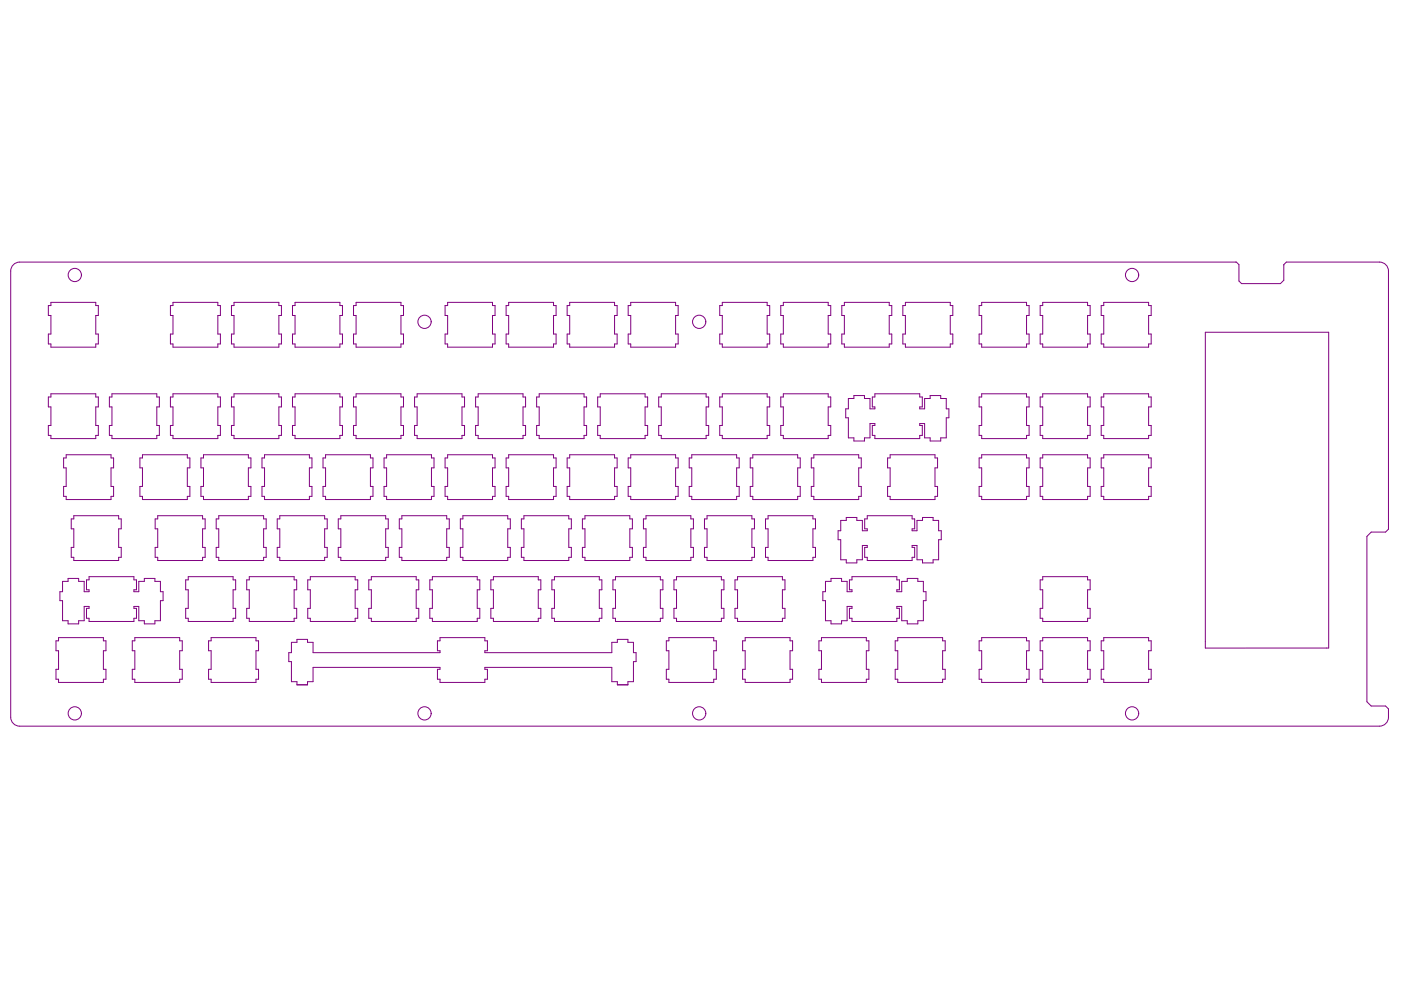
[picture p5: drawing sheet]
<svg xmlns="http://www.w3.org/2000/svg" width="297mm" height="210mm" viewBox="0 0 297 210" stroke-linecap="round" stroke-linejoin="round" font-family="sans-serif">
<g fill="none" stroke="#800080" stroke-width=".21">
<path d="M2.8 56.1l.9-.5h.5h257.9l.6 .5v3.5l.5 .5h8.3l.7-.7v-3.3l.5-.5h19.8a1.9 1.9 0 0 1 1.9 1.9v54.7l-.6 .6h-3.1l-.9 .9v35.1l.9 .9h3.1l.6 .6a3.3 3.3 0 0 1-.6 3.1l-.8 .5-.5 .1h-288.3a1.9 1.9 0 0 1-1.9-1.9v-94.6v-.5zM10.8 64.1h9.5v.7h.5v2.1h-.5v3.9h.5v2.1h-.5v.7h-9.5v-.7h-.5v-2.1h.5v-3.9h-.5v-2.1h.5zM36.7 64.1h9.5v.7h.5v2.1h-.5v3.9h.5v2.1h-.5v.7h-9.5v-.7h-.6v-2.1h.6v-3.9h-.6v-2.1h.6zM49.6 64.1h9.5v.7h.6v2.1h-.6v3.9h.6v2.1h-.6v.7h-9.5v-.7h-.5v-2.1h.5v-3.9h-.5v-2.1h.5zM62.6 64.1h9.5v.7h.5v2.1h-.5v3.9h.5v2.1h-.5v.7h-9.5v-.7h-.6v-2.1h.6v-3.9h-.6v-2.1h.6zM75.5 64.1h9.5v.7h.6v2.1h-.6v3.9h.6v2.1h-.6v.7h-9.5v-.7h-.5v-2.1h.5v-3.9h-.5v-2.1h.5zM94.9 64.1h9.5v.7h.6v2.1h-.6v3.9h.6v2.1h-.6v.7h-9.5v-.7h-.5v-2.1h.5v-3.9h-.5v-2.1h.5zM107.8 64.1h9.6v.7h.5v2.1h-.5v3.9h.5v2.1h-.5v.7h-9.6v-.7h-.5v-2.1h.5v-3.9h-.5v-2.1h.5zM120.8 64.1h9.5v.7h.5v2.1h-.5v3.9h.5v2.1h-.5v.7h-9.5v-.7h-.6v-2.1h.6v-3.9h-.6v-2.1h.6zM133.7 64.1h9.5v.7h.6v2.1h-.6v3.9h.6v2.1h-.6v.7h-9.5v-.7h-.5v-2.1h.5v-3.9h-.5v-2.1h.5zM153.1 64.1h9.6v.7h.5v2.1h-.5v3.9h.5v2.1h-.5v.7h-9.6v-.7h-.5v-2.1h.5v-3.9h-.5v-2.1h.5zM166.1 64.1h9.5v.7h.5v2.1h-.5v3.9h.5v2.1h-.5v.7h-9.5v-.7h-.6v-2.1h.6v-3.9h-.6v-2.1h.6z"/>
<path d="M179 64.1h9.5v.7h.6v2.1h-.6v3.9h.6v2.1h-.6v.7h-9.5v-.7h-.5v-2.1h.5v-3.9h-.5v-2.1h.5zM192 64.1h9.5v.7h.5v2.1h-.5v3.9h.5v2.1h-.5v.7h-9.5v-.7h-.6v-2.1h.6v-3.9h-.6v-2.1h.6zM208.1 64.1h9.5v.7h.6v2.1h-.6v3.9h.6v2.1h-.6v.7h-9.5v-.7h-.5v-2.1h.5v-3.9h-.5v-2.1h.5zM221.1 64.1h9.5v.7h.5v2.1h-.5v3.9h.5v2.1h-.5v.7h-9.5v-.7h-.6v-2.1h.6v-3.9h-.6v-2.1h.6zM234 64.1h9.5v.7h.6v2.1h-.6v3.9h.6v2.1h-.6v.7h-9.5v-.7h-.5v-2.1h.5v-3.9h-.5v-2.1h.5zM255.6 70.4h26.1v67h-26.1zM10.8 83.5h9.5v.7h.5v2.1h-.5v3.9h.5v2.1h-.5v.7h-9.5v-.7h-.5v-2.1h.5v-3.9h-.5v-2.1h.5zM14 96.4h9.5v.7h.6v2.1h-.6v3.9h.6v2.1h-.6v.7h-9.5v-.7h-.5v-2.1h.5v-3.9h-.5v-2.1h.5zM23.7 83.5h9.5v.7h.6v2.1h-.6v3.9h.6v2.1h-.6v.7h-9.5v-.7h-.5v-2.1h.5v-3.9h-.5v-2.1h.5zM30.2 96.4h9.5v.7h.6v2.1h-.6v3.9h.6v2.1h-.6v.7h-9.5v-.7h-.5v-2.1h.5v-3.9h-.5v-2.1h.5zM36.7 83.5h9.5v.7h.5v2.1h-.5v3.9h.5v2.1h-.5v.7h-9.5v-.7h-.6v-2.1h.6v-3.9h-.6v-2.1h.6zM43.1 96.4h9.6v.7h.5v2.1h-.5v3.9h.5v2.1h-.5v.7h-9.6v-.7h-.5v-2.1h.5v-3.9h-.5v-2.1h.5z"/>
<path d="M49.6 83.5h9.5v.7h.6v2.1h-.6v3.9h.6v2.1h-.6v.7h-9.5v-.7h-.5v-2.1h.5v-3.9h-.5v-2.1h.5zM56.1 96.4h9.5v.7h.5v2.1h-.5v3.9h.5v2.1h-.5v.7h-9.5v-.7h-.6v-2.1h.6v-3.9h-.6v-2.1h.6zM62.6 83.5h9.5v.7h.5v2.1h-.5v3.9h.5v2.1h-.5v.7h-9.5v-.7h-.6v-2.1h.6v-3.9h-.6v-2.1h.6zM69 96.4h9.5v.7h.6v2.1h-.6v3.9h.6v2.1h-.6v.7h-9.5v-.7h-.5v-2.1h.5v-3.9h-.5v-2.1h.5zM75.5 83.5h9.5v.7h.6v2.1h-.6v3.9h.6v2.1h-.6v.7h-9.5v-.7h-.5v-2.1h.5v-3.9h-.5v-2.1h.5zM82 96.4h9.5v.7h.5v2.1h-.5v3.9h.5v2.1h-.5v.7h-9.5v-.7h-.6v-2.1h.6v-3.9h-.6v-2.1h.6zM88.4 83.5h9.5v.7h.6v2.1h-.6v3.9h.6v2.1h-.6v.7h-9.5v-.7h-.5v-2.1h.5v-3.9h-.5v-2.1h.5zM94.9 96.4h9.5v.7h.6v2.1h-.6v3.9h.6v2.1h-.6v.7h-9.5v-.7h-.5v-2.1h.5v-3.9h-.5v-2.1h.5zM101.4 83.5h9.5v.7h.5v2.1h-.5v3.9h.5v2.1h-.5v.7h-9.5v-.7h-.6v-2.1h.6v-3.9h-.6v-2.1h.6zM107.8 96.4h9.6v.7h.5v2.1h-.5v3.9h.5v2.1h-.5v.7h-9.6v-.7h-.5v-2.1h.5v-3.9h-.5v-2.1h.5zM114.3 83.5h9.5v.7h.6v2.1h-.6v3.9h.6v2.1h-.6v.7h-9.5v-.7h-.5v-2.1h.5v-3.9h-.5v-2.1h.5zM120.8 96.4h9.5v.7h.5v2.1h-.5v3.9h.5v2.1h-.5v.7h-9.5v-.7h-.6v-2.1h.6v-3.9h-.6v-2.1h.6z"/>
<path d="M127.3 83.5h9.5v.7h.5v2.1h-.5v3.9h.5v2.1h-.5v.7h-9.5v-.7h-.6v-2.1h.6v-3.9h-.6v-2.1h.6zM133.7 96.4h9.5v.7h.6v2.1h-.6v3.9h.6v2.1h-.6v.7h-9.5v-.7h-.5v-2.1h.5v-3.9h-.5v-2.1h.5zM140.2 83.5h9.5v.7h.6v2.1h-.6v3.9h.6v2.1h-.6v.7h-9.5v-.7h-.5v-2.1h.5v-3.9h-.5v-2.1h.5zM146.7 96.4h9.5v.7h.5v2.1h-.5v3.9h.5v2.1h-.5v.7h-9.5v-.7h-.6v-2.1h.6v-3.9h-.6v-2.1h.6zM153.1 83.5h9.6v.7h.5v2.1h-.5v3.9h.5v2.1h-.5v.7h-9.6v-.7h-.5v-2.1h.5v-3.9h-.5v-2.1h.5zM159.6 96.4h9.5v.7h.6v2.1h-.6v3.9h.6v2.1h-.6v.7h-9.5v-.7h-.5v-2.1h.5v-3.9h-.5v-2.1h.5zM166.1 83.5h9.5v.7h.5v2.1h-.5v3.9h.5v2.1h-.5v.7h-9.5v-.7h-.6v-2.1h.6v-3.9h-.6v-2.1h.6zM172.6 96.4h9.5v.7h.5v2.1h-.5v3.9h.5v2.1h-.5v.7h-9.5v-.7h-.6v-2.1h.6v-3.9h-.6v-2.1h.6zM179.9 84.5h1.1v-.6h2.3v.6h1.2v2.2h1v-.4h-.6v-2.1h.6v-.7h9.5v.7h.5v2.1h-.5v.4h1v-2.2h1.2v-.6h2.3v.6h1.1v2.2h.6v1.9h-.6v4.2h-1.1v.7h-2.3v-.7h-1.2v-3h-1v.4h.5v2.1h-.5v.7h-9.5v-.7h-.6v-2.1h.6v-.4h-1v3h-1.2v.7h-2.3v-.7h-1.1v-4.2h-.6v-1.9h.6zM188.7 96.4h9.5v.7h.6v2.1h-.6v3.9h.6v2.1h-.6v.7h-9.5v-.7h-.5v-2.1h.5v-3.9h-.5v-2.1h.5zM208.1 83.5h9.5v.7h.6v2.1h-.6v3.9h.6v2.1h-.6v.7h-9.5v-.7h-.5v-2.1h.5v-3.9h-.5v-2.1h.5zM208.1 96.4h9.5v.7h.6v2.1h-.6v3.9h.6v2.1h-.6v.7h-9.5v-.7h-.5v-2.1h.5v-3.9h-.5v-2.1h.5z"/>
<path d="M221.1 83.5h9.5v.7h.5v2.1h-.5v3.9h.5v2.1h-.5v.7h-9.5v-.7h-.6v-2.1h.6v-3.9h-.6v-2.1h.6zM221.1 96.4h9.5v.7h.5v2.1h-.5v3.9h.5v2.1h-.5v.7h-9.5v-.7h-.6v-2.1h.6v-3.9h-.6v-2.1h.6zM234 83.5h9.5v.7h.6v2.1h-.6v3.9h.6v2.1h-.6v.7h-9.5v-.7h-.5v-2.1h.5v-3.9h-.5v-2.1h.5zM234 96.4h9.5v.7h.6v2.1h-.6v3.9h.6v2.1h-.6v.7h-9.5v-.7h-.5v-2.1h.5v-3.9h-.5v-2.1h.5zM15.6 109.3h9.6v.7h.5v2.1h-.5v4h.5v2.1h-.5v.6h-9.6v-.6h-.5v-2.1h.5v-4h-.5v-2.1h.5zM33.4 109.3h9.6v.7h.5v2.1h-.5v4h.5v2.1h-.5v.6h-9.6v-.6h-.5v-2.1h.5v-4h-.5v-2.1h.5zM46.4 109.3h9.5v.7h.5v2.1h-.5v4h.5v2.1h-.5v.6h-9.5v-.6h-.6v-2.1h.6v-4h-.6v-2.1h.6zM59.3 109.3h9.5v.7h.6v2.1h-.6v4h.6v2.1h-.6v.6h-9.5v-.6h-.5v-2.1h.5v-4h-.5v-2.1h.5zM72.3 109.3h9.5v.7h.5v2.1h-.5v4h.5v2.1h-.5v.6h-9.5v-.6h-.6v-2.1h.6v-4h-.6v-2.1h.6zM85.2 109.3h9.5v.7h.6v2.1h-.6v4h.6v2.1h-.6v.6h-9.5v-.6h-.5v-2.1h.5v-4h-.5v-2.1h.5zM98.1 109.3h9.6v.7h.5v2.1h-.5v4h.5v2.1h-.5v.6h-9.6v-.6h-.5v-2.1h.5v-4h-.5v-2.1h.5zM111.1 109.3h9.5v.7h.5v2.1h-.5v4h.5v2.1h-.5v.6h-9.5v-.6h-.6v-2.1h.6v-4h-.6v-2.1h.6z"/>
<path d="M124 109.3h9.5v.7h.6v2.1h-.6v4h.6v2.1h-.6v.6h-9.5v-.6h-.5v-2.1h.5v-4h-.5v-2.1h.5zM137 109.3h9.5v.7h.5v2.1h-.5v4h.5v2.1h-.5v.6h-9.5v-.6h-.6v-2.1h.6v-4h-.6v-2.1h.6zM149.9 109.3h9.5v.7h.6v2.1h-.6v4h.6v2.1h-.6v.6h-9.5v-.6h-.5v-2.1h.5v-4h-.5v-2.1h.5zM162.8 109.3h9.6v.7h.5v2.1h-.5v4h.5v2.1h-.5v.6h-9.6v-.6h-.5v-2.1h.5v-4h-.5v-2.1h.5zM178.3 110.3h1.1v-.6h2.3v.6h1.1v2.2h1.1v-.4h-.6v-2.1h.6v-.7h9.5v.7h.5v2.1h-.5v.4h1v-2.2h1.2v-.6h2.2v.6h1.2v2.2h.6v1.9h-.6v4.3h-1.2v.7h-2.2v-.7h-1.2v-3h-1v.4h.5v2.1h-.5v.6h-9.5v-.6h-.6v-2.1h.6v-.4h-1.1v3h-1.1v.7h-2.3v-.7h-1.1v-4.3h-.6v-1.9h.6zM12.4 135.2h9.5v.7h.6v2.1h-.6v3.9h.6v2.1h-.6v.7h-9.5v-.7h-.5v-2.1h.5v-3.9h-.5v-2.1h.5zM13.3 123.3h1.1v-.7h2.3v.7h1.1v2.2h1.1v-.5h-.6v-2.1h.6v-.6h9.5v.6h.5v2.1h-.5v.5h1v-2.2h1.2v-.7h2.2v.7h1.2v2.2h.6v1.9h-.6v4.2h-1.2v.7h-2.2v-.7h-1.2v-3h-1v.4h.5v2.1h-.5v.7h-9.5v-.7h-.6v-2.1h.6v-.4h-1.1v3h-1.1v.7h-2.3v-.7h-1.1v-4.2h-.6v-1.9h.6zM28.6 135.2h9.5v.7h.5v2.1h-.5v3.9h.5v2.1h-.5v.7h-9.5v-.7h-.6v-2.1h.6v-3.9h-.6v-2.1h.6zM39.9 122.3h9.5v.6h.6v2.1h-.6v4h.6v2.1h-.6v.7h-9.5v-.7h-.5v-2.1h.5v-4h-.5v-2.1h.5zM44.8 135.2h9.5v.7h.5v2.1h-.5v3.9h.5v2.1h-.5v.7h-9.5v-.7h-.6v-2.1h.6v-3.9h-.6v-2.1h.6zM52.9 122.3h9.5v.6h.5v2.1h-.5v4h.5v2.1h-.5v.7h-9.5v-.7h-.6v-2.1h.6v-4h-.6v-2.1h.6zM61.8 136.2h1.2v-.6h2.2v.6h1.2v2.2h26.9v-.4h-.6v-2.1h.6v-.7h9.5v.7h.5v2.1h-.5v.4h26.9v-2.2h1.2v-.6h2.2v.6h1.2v2.2h.6v1.9h-.6v4.2h-1.2v.7h-2.2v-.7h-1.2v-3h-26.9v.4h.5v2.1h-.5v.7h-9.5v-.7h-.6v-2.1h.6v-.4h-26.9v3h-1.2v.7h-2.2v-.7h-1.2v-4.2h-.6v-1.9h.6z"/>
<path d="M65.8 122.3h9.5v.6h.5v2.1h-.5v4h.5v2.1h-.5v.7h-9.5v-.7h-.6v-2.1h.6v-4h-.6v-2.1h.6zM78.7 122.3h9.5v.6h.6v2.1h-.6v4h.6v2.1h-.6v.7h-9.5v-.7h-.5v-2.1h.5v-4h-.5v-2.1h.5zM91.7 122.3h9.5v.6h.5v2.1h-.5v4h.5v2.1h-.5v.7h-9.5v-.7h-.6v-2.1h.6v-4h-.6v-2.1h.6zM104.6 122.3h9.5v.6h.6v2.1h-.6v4h.6v2.1h-.6v.7h-9.5v-.7h-.5v-2.1h.5v-4h-.5v-2.1h.5zM117.6 122.3h9.5v.6h.5v2.1h-.5v4h.5v2.1h-.5v.7h-9.5v-.7h-.6v-2.1h.6v-4h-.6v-2.1h.6zM130.5 122.3h9.5v.6h.5v2.1h-.5v4h.5v2.1h-.5v.7h-9.5v-.7h-.5v-2.1h.5v-4h-.5v-2.1h.5zM141.8 135.2h9.5v.7h.6v2.1h-.6v3.9h.6v2.1h-.6v.7h-9.5v-.7h-.5v-2.1h.5v-3.9h-.5v-2.1h.5zM143.4 122.3h9.5v.6h.6v2.1h-.6v4h.6v2.1h-.6v.7h-9.5v-.7h-.5v-2.1h.5v-4h-.5v-2.1h.5zM156.4 122.3h9.5v.6h.5v2.1h-.5v4h.5v2.1h-.5v.7h-9.5v-.7h-.6v-2.1h.6v-4h-.6v-2.1h.6zM158 135.2h9.5v.7h.5v2.1h-.5v3.9h.5v2.1h-.5v.7h-9.5v-.7h-.6v-2.1h.6v-3.9h-.6v-2.1h.6zM174.2 135.2h9.5v.7h.5v2.1h-.5v3.9h.5v2.1h-.5v.7h-9.5v-.7h-.6v-2.1h.6v-3.9h-.6v-2.1h.6zM175 123.3h1.2v-.7h2.2v.7h1.2v2.2h1v-.5h-.5v-2.1h.5v-.6h9.5v.6h.6v2.1h-.6v.5h1.1v-2.2h1.2v-.7h2.2v.7h1.2v2.2h.5v1.9h-.5v4.2h-1.2v.7h-2.2v-.7h-1.2v-3h-1.1v.4h.6v2.1h-.6v.7h-9.5v-.7h-.5v-2.1h.5v-.4h-1v3h-1.2v.7h-2.2v-.7h-1.2v-4.2h-.5v-1.9h.5z"/>
<path d="M190.3 135.2h9.6v.7h.5v2.1h-.5v3.9h.5v2.1h-.5v.7h-9.6v-.7h-.5v-2.1h.5v-3.9h-.5v-2.1h.5zM208.1 135.2h9.5v.7h.6v2.1h-.6v3.9h.6v2.1h-.6v.7h-9.5v-.7h-.5v-2.1h.5v-3.9h-.5v-2.1h.5zM221.1 122.3h9.5v.6h.5v2.1h-.5v4h.5v2.1h-.5v.7h-9.5v-.7h-.6v-2.1h.6v-4h-.6v-2.1h.6zM221.1 135.2h9.5v.7h.5v2.1h-.5v3.9h.5v2.1h-.5v.7h-9.5v-.7h-.6v-2.1h.6v-3.9h-.6v-2.1h.6zM234 135.2h9.5v.7h.6v2.1h-.6v3.9h.6v2.1h-.6v.7h-9.5v-.7h-.5v-2.1h.5v-3.9h-.5v-2.1h.5z"/>
<circle cx="15.9" cy="58.3" r="1.41"/>
<circle cx="240" cy="58.3" r="1.41"/>
<circle cx="90" cy="68.2" r="1.41"/>
<circle cx="148.2" cy="68.2" r="1.41"/>
<circle cx="15.9" cy="151.3" r="1.41"/>
<circle cx="90" cy="151.3" r="1.41"/>
<circle cx="148.2" cy="151.3" r="1.41"/>
<circle cx="240" cy="151.3" r="1.41"/>
</g>
</svg>
